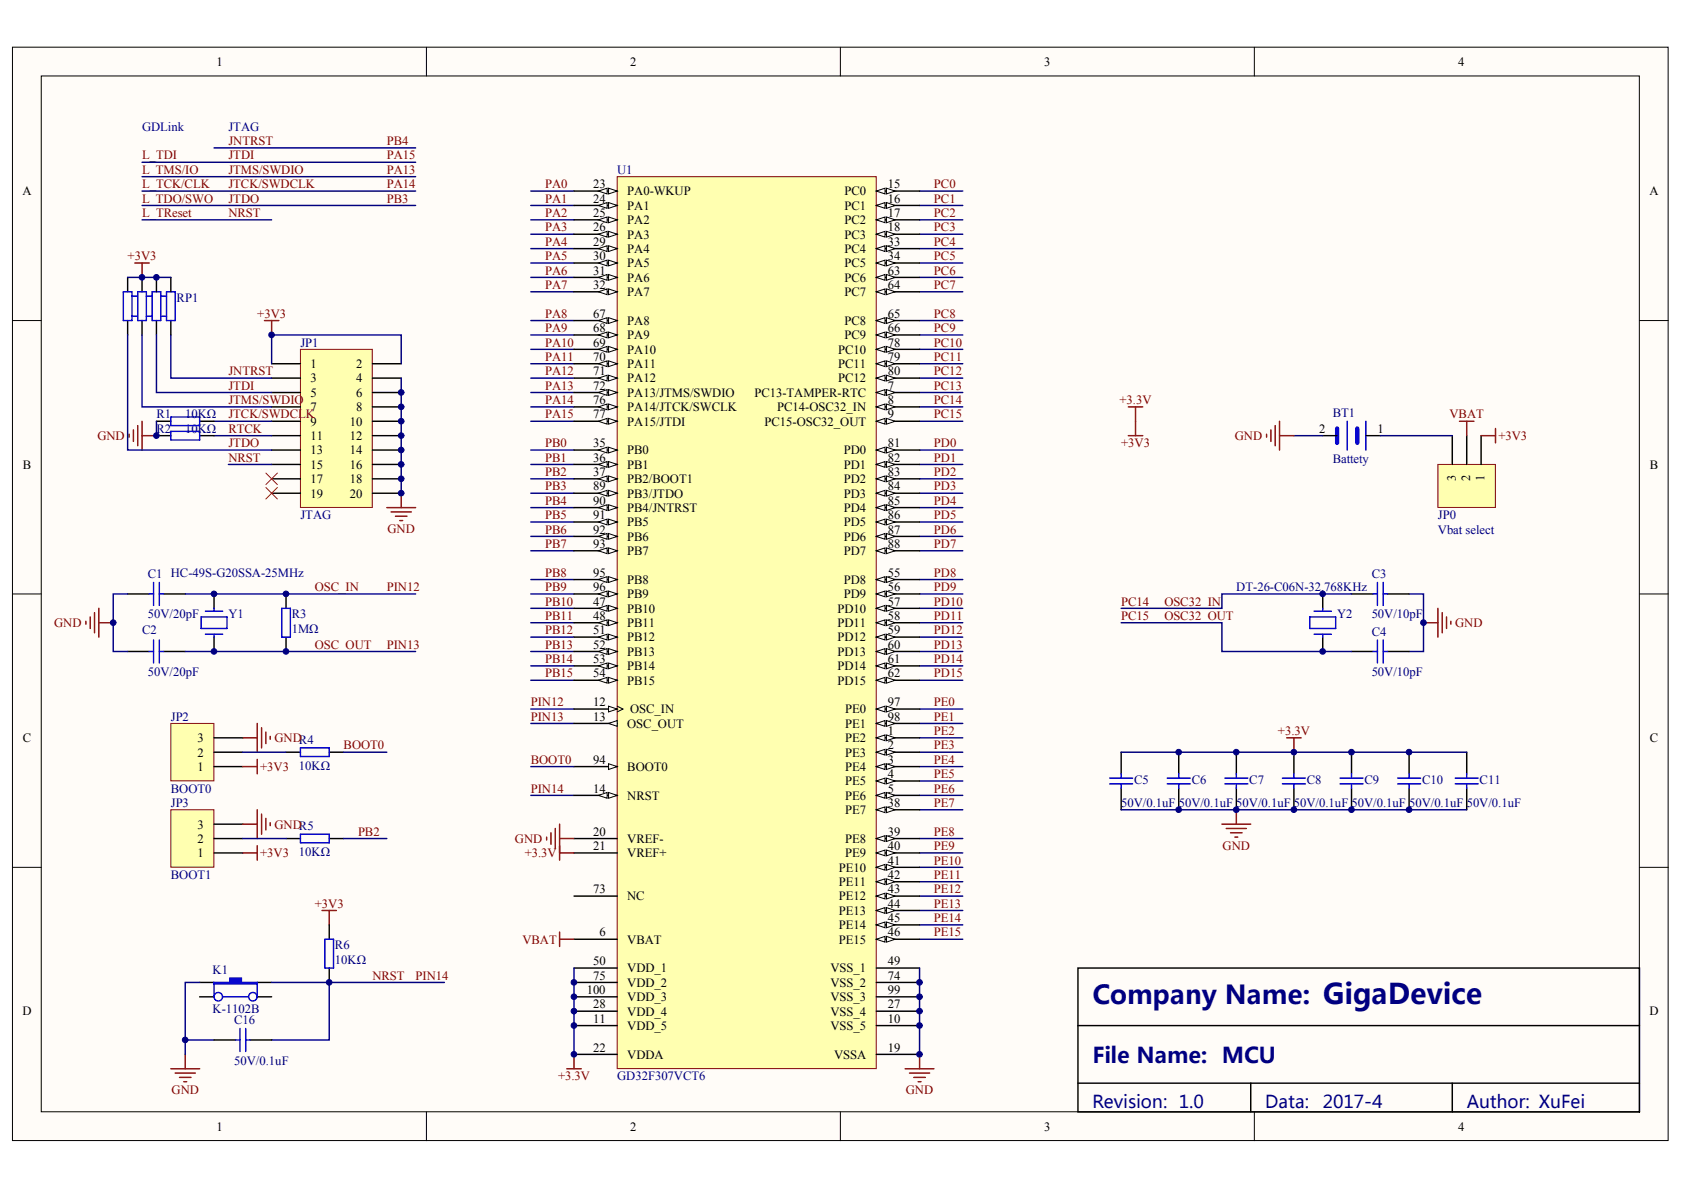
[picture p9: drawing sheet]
<svg xmlns="http://www.w3.org/2000/svg" width="297mm" height="210mm" viewBox="0 0 297 210" stroke-linecap="round" stroke-linejoin="round" font-family="sans-serif">
<defs><g id="words">
<text font-size="4.6" fill="#000080" x="192.7" y="177.1">Company Name: GigaDevice</text>
<text font-size="3.8" fill="#000080" x="192.7" y="187.5">File Name: MCU</text>
<g font-size="3.1" fill="#000080">
<text x="192.7" y="195.4">Revision: 1.0</text>
<text x="223.2" y="195.4">Data:</text>
<text x="233.3" y="195.4">2017-4</text>
<text x="258.7" y="195.4">Author: XuFei</text>
</g>
<g font-size="2.2">
<text x="38.2" y="11.6">1</text>
<text x="111.2" y="11.6">2</text>
<text x="184.2" y="11.6">3</text>
<text x="257.2" y="11.6">4</text>
<text x="4" y="34.4">A</text>
<text x="104.6" y="33.2">23</text>
<text x="104.6" y="35.7">24</text>
<text x="110.6" y="34.5">PA0-WKUP</text>
<text x="149" y="34.5">PC0</text>
<text x="156.6" y="33.2">15</text>
<text x="156.6" y="35.7">16</text>
<text x="290.9" y="34.4">A</text>
<text x="104.6" y="38.3">25</text>
<text x="104.6" y="40.8">26</text>
<text x="110.6" y="37">PA1</text>
<text x="110.6" y="39.5">PA2</text>
<text x="149" y="37">PC1</text>
<text x="149" y="39.5">PC2</text>
<text x="156.6" y="38.3">17</text>
<text x="156.6" y="40.8">18</text>
<text x="104.6" y="43.4">29</text>
<text x="104.6" y="45.9">30</text>
<text x="110.6" y="42.1">PA3</text>
<text x="110.6" y="44.6">PA4</text>
<text x="110.6" y="47.2">PA5</text>
<text x="149" y="42.1">PC3</text>
<text x="149" y="44.6">PC4</text>
<text x="149" y="47.2">PC5</text>
<text x="156.6" y="43.4">33</text>
<text x="156.6" y="45.9">34</text>
<text x="104.6" y="48.4">31</text>
<text x="104.6" y="51">32</text>
<text x="110.6" y="49.7">PA6</text>
<text x="110.6" y="52.2">PA7</text>
<text x="149" y="49.7">PC6</text>
<text x="149" y="52.2">PC7</text>
<text x="156.6" y="48.4">63</text>
<text x="156.6" y="51">64</text>
<text x="104.6" y="56">67</text>
<text x="104.6" y="58.6">68</text>
<text x="110.6" y="57.3">PA8</text>
<text x="110.6" y="59.9">PA9</text>
<text x="149" y="57.3">PC8</text>
<text x="149" y="59.9">PC9</text>
<text x="156.6" y="56">65</text>
<text x="156.6" y="58.6">66</text>
<text x="54.8" y="64.9">1</text>
<text x="62.8" y="64.9">2</text>
<text x="104.6" y="61.1">69</text>
<text x="104.6" y="63.7">70</text>
<text x="110.6" y="62.4">PA10</text>
<text x="110.6" y="64.9">PA11</text>
<text x="147.9" y="62.4">PC10</text>
<text x="147.9" y="64.9">PC11</text>
<text x="156.6" y="61.1">78</text>
<text x="156.6" y="63.7">79</text>
<text x="54.8" y="67.5">3</text>
<text x="54.8" y="70">5</text>
<text x="62.8" y="67.5">4</text>
<text x="62.8" y="70">6</text>
<text x="104.6" y="66.2">71</text>
<text x="104.6" y="68.7">72</text>
<text x="104.6" y="71.3">76</text>
<text x="110.6" y="67.5">PA12</text>
<text x="110.6" y="70">PA13/JTMS/SWDIO</text>
<text x="133.1" y="70">PC13-TAMPER-RTC</text>
<text x="147.9" y="67.5">PC12</text>
<text x="156.6" y="66.2">80</text>
<text x="156.6" y="68.7">7</text>
<text x="156.6" y="71.3">8</text>
<text x="54.8" y="72.5">7</text>
<text x="54.8" y="75.1">9</text>
<text x="54.8" y="77.6">11</text>
<text x="61.7" y="75.1">10</text>
<text x="61.7" y="77.6">12</text>
<text x="62.8" y="72.5">8</text>
<text x="104.6" y="73.8">77</text>
<text x="110.6" y="72.5">PA14/JTCK/SWCLK</text>
<text x="110.6" y="75.1">PA15/JTDI</text>
<text x="134.9" y="75.1">PC15-OSC32_OUT</text>
<text x="137.1" y="72.5">PC14-OSC32_IN</text>
<text x="156.6" y="73.8">9</text>
<text x="232.7" y="76.4">2</text>
<text x="243" y="76.4">1</text>
<text x="4" y="82.6">B</text>
<text x="54.8" y="80.2">13</text>
<text x="54.8" y="82.7">15</text>
<text x="61.7" y="80.2">14</text>
<text x="61.7" y="82.7">16</text>
<text x="104.6" y="78.9">35</text>
<text x="104.6" y="81.4">36</text>
<text x="104.6" y="84">37</text>
<text x="110.6" y="80.2">PB0</text>
<text x="110.6" y="82.7">PB1</text>
<text x="148.8" y="80.2">PD0</text>
<text x="148.8" y="82.7">PD1</text>
<text x="156.6" y="78.9">81</text>
<text x="156.6" y="81.4">82</text>
<text x="156.6" y="84">83</text>
<text x="291" y="82.6">B</text>
<text x="54.8" y="85.2">17</text>
<text x="54.8" y="87.8">19</text>
<text x="61.7" y="85.2">18</text>
<text x="61.7" y="87.8">20</text>
<text x="104.6" y="86.5">89</text>
<text x="104.6" y="89">90</text>
<text x="110.6" y="85.2">PB2/BOOT1</text>
<text x="110.6" y="87.8">PB3/JTDO</text>
<text x="148.8" y="85.2">PD2</text>
<text x="148.8" y="87.8">PD3</text>
<text x="156.6" y="86.5">84</text>
<text x="156.6" y="89">85</text>
<text x="256.8" y="84.8" transform="rotate(-90 256.8 84.8)">3</text>
<text x="259.3" y="84.8" transform="rotate(-90 259.3 84.8)">2</text>
<text x="261.8" y="84.8" transform="rotate(-90 261.8 84.8)">1</text>
<text x="104.6" y="91.6">91</text>
<text x="104.6" y="94.1">92</text>
<text x="110.6" y="90.3">PB4/JNTRST</text>
<text x="110.6" y="92.8">PB5</text>
<text x="110.6" y="95.4">PB6</text>
<text x="148.8" y="90.3">PD4</text>
<text x="148.8" y="92.8">PD5</text>
<text x="148.8" y="95.4">PD6</text>
<text x="156.6" y="91.6">86</text>
<text x="156.6" y="94.1">87</text>
<text x="104.6" y="96.7">93</text>
<text x="104.6" y="101.7">95</text>
<text x="110.6" y="97.9">PB7</text>
<text x="148.8" y="97.9">PD7</text>
<text x="156.6" y="96.7">88</text>
<text x="156.6" y="101.7">55</text>
<text x="104.6" y="104.3">96</text>
<text x="104.6" y="106.8">47</text>
<text x="110.6" y="103">PB8</text>
<text x="110.6" y="105.5">PB9</text>
<text x="148.8" y="103">PD8</text>
<text x="148.8" y="105.5">PD9</text>
<text x="156.6" y="104.3">56</text>
<text x="156.6" y="106.8">57</text>
<text x="104.6" y="109.3">48</text>
<text x="104.6" y="111.9">51</text>
<text x="110.6" y="108.1">PB10</text>
<text x="110.6" y="110.6">PB11</text>
<text x="110.6" y="113.2">PB12</text>
<text x="147.7" y="108.1">PD10</text>
<text x="147.7" y="110.6">PD11</text>
<text x="147.7" y="113.2">PD12</text>
<text x="156.6" y="109.3">58</text>
<text x="156.6" y="111.9">59</text>
<text x="104.6" y="114.4">52</text>
<text x="104.6" y="117">53</text>
<text x="104.6" y="119.5">54</text>
<text x="110.6" y="115.7">PB13</text>
<text x="110.6" y="118.2">PB14</text>
<text x="147.7" y="115.7">PD13</text>
<text x="147.7" y="118.2">PD14</text>
<text x="156.6" y="114.4">60</text>
<text x="156.6" y="117">61</text>
<text x="156.6" y="119.5">62</text>
<text x="104.6" y="124.6">12</text>
<text x="110.6" y="120.8">PB15</text>
<text x="111.2" y="125.8">OSC_IN</text>
<text x="147.7" y="120.8">PD15</text>
<text x="149.1" y="125.8">PE0</text>
<text x="156.6" y="124.6">97</text>
<text x="4" y="130.9">C</text>
<text x="34.9" y="130.9">3</text>
<text x="104.6" y="127.1">13</text>
<text x="110.6" y="128.4">OSC_OUT</text>
<text x="149.1" y="128.4">PE1</text>
<text x="149.1" y="130.9">PE2</text>
<text x="156.6" y="127.1">98</text>
<text x="156.6" y="129.6">1</text>
<text x="291" y="130.9">C</text>
<text x="34.9" y="136">1</text>
<text x="34.9" y="133.5">2</text>
<text x="104.6" y="134.7">94</text>
<text x="110.6" y="136">BOOT0</text>
<text x="149.1" y="133.5">PE3</text>
<text x="149.1" y="136">PE4</text>
<text x="156.6" y="132.2">2</text>
<text x="156.6" y="134.7">3</text>
<text x="156.6" y="137.3">4</text>
<text x="104.6" y="139.8">14</text>
<text x="110.6" y="141.1">NRST</text>
<text x="149.1" y="138.5">PE5</text>
<text x="149.1" y="141.1">PE6</text>
<text x="149.1" y="143.6">PE7</text>
<text x="156.6" y="139.8">5</text>
<text x="156.6" y="142.3">38</text>
<text x="34.9" y="148.7">2</text>
<text x="34.9" y="146.1">3</text>
<text x="104.6" y="147.4">20</text>
<text x="104.6" y="150">21</text>
<text x="110.6" y="148.7">VREF-</text>
<text x="149.1" y="148.7">PE8</text>
<text x="156.6" y="147.4">39</text>
<text x="156.6" y="150">40</text>
<text x="34.9" y="151.2">1</text>
<text x="110.6" y="151.2">VREF+</text>
<text x="148" y="153.8">PE10</text>
<text x="149.1" y="151.2">PE9</text>
<text x="156.6" y="152.5">41</text>
<text x="156.6" y="155">42</text>
<text x="104.6" y="157.6">73</text>
<text x="110.6" y="158.8">NC</text>
<text x="148" y="156.3">PE11</text>
<text x="148" y="158.8">PE12</text>
<text x="148" y="161.4">PE13</text>
<text x="156.6" y="157.6">43</text>
<text x="156.6" y="160.1">44</text>
<text x="105.7" y="165.2">6</text>
<text x="110.6" y="166.4">VBAT</text>
<text x="148" y="163.9">PE14</text>
<text x="148" y="166.4">PE15</text>
<text x="156.6" y="162.6">45</text>
<text x="156.6" y="165.2">46</text>
<text x="104.6" y="170.3">50</text>
<text x="104.6" y="172.8">75</text>
<text x="110.6" y="171.5">VDD_1</text>
<text x="146.5" y="171.5">VSS_1</text>
<text x="156.6" y="170.3">49</text>
<text x="156.6" y="172.8">74</text>
<text x="4" y="179.1">D</text>
<text x="103.5" y="175.3">100</text>
<text x="104.6" y="177.9">28</text>
<text x="110.6" y="174.1">VDD_2</text>
<text x="110.6" y="176.6">VDD_3</text>
<text x="110.6" y="179.1">VDD_4</text>
<text x="146.5" y="174.1">VSS_2</text>
<text x="146.5" y="176.6">VSS_3</text>
<text x="146.5" y="179.1">VSS_4</text>
<text x="156.6" y="175.3">99</text>
<text x="156.6" y="177.9">27</text>
<text x="290.9" y="179.1">D</text>
<text x="104.6" y="180.4">11</text>
<text x="104.6" y="185.5">22</text>
<text x="110.6" y="181.7">VDD_5</text>
<text x="146.5" y="181.7">VSS_5</text>
<text x="156.6" y="180.4">10</text>
<text x="156.6" y="185.5">19</text>
<text x="110.6" y="186.8">VDDA</text>
<text x="147.1" y="186.8">VSSA</text>
<text x="38.2" y="199.4">1</text>
<text x="111.2" y="199.4">2</text>
<text x="184.2" y="199.4">3</text>
<text x="257.2" y="199.4">4</text>
</g>
<g font-size="2.2" fill="#000080">
<text x="25.1" y="23.1">GDLink</text>
<text x="40.3" y="23.1">JTAG</text>
<text x="108.9" y="30.7">U1</text>
<text x="31.2" y="53.3">RP1</text>
<text x="53" y="61.1">JP1</text>
<text x="27.6" y="76.4">R2</text>
<text x="27.6" y="73.8">R1</text>
<text x="32.7" y="76.4">10KΩ</text>
<text x="32.7" y="73.8">10KΩ</text>
<text x="235.1" y="73.6">BT1</text>
<text x="235.1" y="81.7">Battety</text>
<text x="53" y="91.6">JTAG</text>
<text x="253.6" y="91.6">JP0</text>
<text x="253.6" y="94.1">Vbat select</text>
<text x="26.1" y="102">C1 HC-49S-G20SSA-25MHz</text>
<text x="241.9" y="102">C3</text>
<text x="218.1" y="104.3">DT-26-C06N-32.768KHz</text>
<text x="25.1" y="111.9">C2</text>
<text x="26.1" y="109.1">50V/20pF</text>
<text x="40.3" y="109.1">Y1</text>
<text x="51.5" y="109.1">R3</text>
<text x="51.5" y="111.6">1MΩ</text>
<text x="235.9" y="109.1">Y2</text>
<text x="241.9" y="109.1">50V/10pF</text>
<text x="241.9" y="112.1">C4</text>
<text x="26.1" y="119.2">50V/20pF</text>
<text x="241.9" y="119.2">50V/10pF</text>
<text x="30.1" y="127.1">JP2</text>
<text x="52.7" y="135.7">10KΩ</text>
<text x="30.1" y="139.8">BOOT0</text>
<text x="30.1" y="142.3">JP3</text>
<text x="197.8" y="142.3">50V/0.1uF</text>
<text x="200" y="138.3">C5</text>
<text x="207.9" y="142.3">50V/0.1uF 50V/0.1uF 50V/0.1uF 50V/0.1uF 50V/0.1uF</text>
<text x="210.2" y="138.3">C6</text>
<text x="220.4" y="138.3">C7</text>
<text x="230.5" y="138.3">C8</text>
<text x="240.7" y="138.3">C9</text>
<text x="250.8" y="138.3">C10</text>
<text x="258.7" y="142.3">50V/0.1uF</text>
<text x="261" y="138.3">C11</text>
<text x="30.1" y="155">BOOT1</text>
<text x="52.7" y="151">10KΩ</text>
<text x="59.1" y="167.5">R6</text>
<text x="37.5" y="171.8">K1</text>
<text x="59.1" y="170">10KΩ</text>
<text x="37.5" y="178.6">K-1102B</text>
<text x="41.3" y="180.7">C16</text>
<text x="41.3" y="187.8">50V/0.1uF</text>
<text x="108.9" y="190.6">GD32F307VCT6</text>
</g>
<g font-size="2.2" fill="#800000">
<text x="25.1" y="28.1">L_TDI</text>
<text x="40.3" y="25.6">JNTRST</text>
<text x="40.3" y="28.1">JTDI</text>
<text x="68.2" y="25.6">PB4</text>
<text x="68.2" y="28.1">PA15</text>
<text x="25.1" y="30.7">L_TMS/IO</text>
<text x="25.1" y="33.2">L_TCK/CLK</text>
<text x="25.1" y="35.7">L_TDO/SWO</text>
<text x="40.3" y="30.7">JTMS/SWDIO</text>
<text x="40.3" y="33.2">JTCK/SWDCLK</text>
<text x="40.3" y="35.7">JTDO</text>
<text x="68.2" y="30.7">PA13</text>
<text x="68.2" y="33.2">PA14</text>
<text x="68.2" y="35.7">PB3</text>
<text x="96.2" y="33.2">PA0</text>
<text x="96.2" y="35.7">PA1</text>
<text x="164.7" y="33.2">PC0</text>
<text x="164.7" y="35.7">PC1</text>
<text x="25.1" y="38.3">L_TReset</text>
<text x="40.3" y="38.3">NRST</text>
<text x="96.2" y="40.8">PA3</text>
<text x="96.2" y="38.3">PA2</text>
<text x="164.7" y="40.8">PC3</text>
<text x="164.7" y="38.3">PC2</text>
<text x="22.5" y="45.9">+3V3</text>
<text x="96.2" y="43.4">PA4</text>
<text x="96.2" y="45.9">PA5</text>
<text x="164.7" y="43.4">PC4</text>
<text x="164.7" y="45.9">PC5</text>
<text x="96.2" y="48.4">PA6</text>
<text x="96.2" y="51">PA7</text>
<text x="164.7" y="48.4">PC6</text>
<text x="164.7" y="51">PC7</text>
<text x="45.4" y="56">+3V3</text>
<text x="96.2" y="58.6">PA9</text>
<text x="96.2" y="56">PA8</text>
<text x="164.7" y="56">PC8</text>
<text x="164.7" y="58.6">PC9</text>
<text x="96.2" y="63.7">PA11</text>
<text x="96.2" y="61.1">PA10</text>
<text x="164.7" y="63.7">PC11</text>
<text x="164.7" y="61.1">PC10</text>
<text x="40.3" y="66.2">JNTRST</text>
<text x="40.3" y="68.7">JTDI</text>
<text x="40.3" y="71.3">JTMS/SWDIO</text>
<text x="96.2" y="66.2">PA12</text>
<text x="96.2" y="68.7">PA13</text>
<text x="96.2" y="71.3">PA14</text>
<text x="164.7" y="66.2">PC12</text>
<text x="164.7" y="68.7">PC13</text>
<text x="164.7" y="71.3">PC14</text>
<text x="197.5" y="71.3">+3.3V</text>
<text x="17.2" y="77.6">GND</text>
<text x="40.3" y="73.8">JTCK/SWDCLK</text>
<text x="40.3" y="76.4">RTCK</text>
<text x="96.2" y="73.8">PA15</text>
<text x="164.7" y="73.8">PC15</text>
<text x="217.8" y="77.6">GND</text>
<text x="255.7" y="73.8">VBAT</text>
<text x="264.3" y="77.6">+3V3</text>
<text x="40.3" y="81.4">NRST</text>
<text x="40.3" y="78.9">JTDO</text>
<text x="96.2" y="81.4">PB1</text>
<text x="96.2" y="84">PB2</text>
<text x="96.2" y="78.9">PB0</text>
<text x="164.7" y="78.9">PD0</text>
<text x="164.7" y="81.4">PD1</text>
<text x="164.7" y="84">PD2</text>
<text x="197.8" y="78.8">+3V3</text>
<text x="96.2" y="86.5">PB3</text>
<text x="96.2" y="89">PB4</text>
<text x="164.7" y="86.5">PD3</text>
<text x="164.7" y="89">PD4</text>
<text x="68.4" y="94.1">GND</text>
<text x="96.2" y="91.6">PB5</text>
<text x="96.2" y="94.1">PB6</text>
<text x="164.7" y="91.6">PD5</text>
<text x="164.7" y="94.1">PD6</text>
<text x="96.2" y="96.7">PB7</text>
<text x="96.2" y="101.7">PB8</text>
<text x="164.7" y="96.7">PD7</text>
<text x="164.7" y="101.7">PD8</text>
<text x="55.5" y="104.3">OSC_IN</text>
<text x="68.2" y="104.3">PIN12</text>
<text x="96.2" y="106.8">PB10</text>
<text x="96.2" y="104.3">PB9</text>
<text x="164.7" y="104.3">PD9</text>
<text x="164.7" y="106.8">PD10</text>
<text x="197.8" y="106.8">PC14</text>
<text x="205.4" y="106.8">OSC32_IN</text>
<text x="9.6" y="110.6">GND</text>
<text x="96.2" y="111.9">PB12</text>
<text x="96.2" y="109.3">PB11</text>
<text x="164.7" y="109.3">PD11</text>
<text x="164.7" y="111.9">PD12</text>
<text x="197.8" y="109.3">PC15</text>
<text x="205.4" y="109.3">OSC32_OUT</text>
<text x="256.7" y="110.6">GND</text>
<text x="55.5" y="114.4">OSC_OUT</text>
<text x="68.2" y="114.4">PIN13</text>
<text x="96.2" y="114.4">PB13</text>
<text x="96.2" y="117">PB14</text>
<text x="96.2" y="119.5">PB15</text>
<text x="164.7" y="114.4">PD13</text>
<text x="164.7" y="117">PD14</text>
<text x="164.7" y="119.5">PD15</text>
<text x="93.6" y="124.6">PIN12</text>
<text x="164.7" y="124.6">PE0</text>
<text x="48.4" y="130.9">GNDR4</text>
<text x="93.6" y="127.1">PIN13</text>
<text x="164.7" y="127.1">PE1</text>
<text x="164.7" y="129.6">PE2</text>
<text x="225.4" y="129.6">+3.3V</text>
<text x="45.9" y="136">+3V3</text>
<text x="60.6" y="132.2">BOOT0</text>
<text x="93.6" y="134.7">BOOT0</text>
<text x="164.7" y="132.2">PE3</text>
<text x="164.7" y="134.7">PE4</text>
<text x="164.7" y="137.3">PE5</text>
<text x="93.6" y="139.8">PIN14</text>
<text x="164.7" y="139.8">PE6</text>
<text x="164.7" y="142.3">PE7</text>
<text x="48.4" y="146.1">GNDR5</text>
<text x="63.2" y="147.4">PB2</text>
<text x="90.8" y="148.7">GND</text>
<text x="164.7" y="150">PE9</text>
<text x="164.7" y="147.4">PE8</text>
<text x="215.7" y="149.9">GND</text>
<text x="45.9" y="151.2">+3V3</text>
<text x="92.6" y="151.2">+3.3V</text>
<text x="164.7" y="155">PE11</text>
<text x="164.7" y="152.5">PE10</text>
<text x="55.5" y="160.1">+3V3</text>
<text x="164.7" y="157.6">PE12</text>
<text x="164.7" y="160.1">PE13</text>
<text x="92.2" y="166.4">VBAT</text>
<text x="164.7" y="162.6">PE14</text>
<text x="164.7" y="165.2">PE15</text>
<text x="65.7" y="172.8">NRST</text>
<text x="73.3" y="172.8">PIN14</text>
<text x="98.4" y="190.5">+3.3V</text>
<text x="30.3" y="193">GND</text>
<text x="159.8" y="193">GND</text>
</g>
</g></defs>
<g fill="#fffcf8" stroke="#000" stroke-width=".18">
<path d="M2.2 8.3h292v192.9h-292z"/>
<path d="M7.3 13.4h281.9v182.7h-281.9z"/>
</g>
<path d="M75.2 8.3v5.1M148.2 8.3v5.1M221.2 8.3v5.1M2.2 56.5h5.1M289.2 56.5h5.1M2.2 104.8h5.1M289.2 104.8h5.1M2.2 153h5.1M289.2 153h5.1M75.2 196.1v5.1M148.2 196.1v5.1M221.2 196.1v5.1" fill="none" stroke="#000" stroke-width=".18"/>
<g fill="none" stroke="#000" stroke-width=".25">
<path d="M22.5 104.8h3.8M22.5 114.9h3.8M28.9 104.8h3.8M28.9 114.9h3.8M37.8 104.8v2.5M37.8 112.4v2.5M50.5 132.7h2.5M58.1 132.7h2.5M35.2 173.3h2.6M35.2 175.8h2.6M45.4 173.3h2.5M45.4 175.8h2.5"/>
<path d="M58.1 163.1v2.6M58.1 170.8v2.5M190.1 170.8h99.1v25.3h-99.1zM37.8 183.4h3.8M44.1 183.4h3.8M190.1 180.9h99.1M190.1 191.1h99.1M220.6 191.1v5M256.2 191.1v5"/>
</g>
<g fill="none" stroke="#000080" stroke-width=".25">
<path d="M93.6 33.7h7.6M93.6 36.2h7.6M93.6 38.8h7.6M162.2 33.7h7.6M162.2 36.2h7.6M162.2 38.8h7.6M93.6 41.3h7.6M93.6 43.9h7.6M93.6 46.4h7.6M93.6 48.9h7.6M93.6 51.5h7.6M93.6 56.5h7.6"/>
<path d="M93.6 59.1h7.6M162.2 41.3h7.6M162.2 43.9h7.6M162.2 46.4h7.6M162.2 48.9h7.6M162.2 51.5h7.6M162.2 56.5h7.6M162.2 59.1h7.6M93.6 61.6h7.6M93.6 64.2h7.6M93.6 66.7h7.6M93.6 69.2h7.6"/>
<path d="M93.6 71.8h7.6M93.6 74.3h7.6M93.6 79.4h7.6M162.2 61.6h7.6M162.2 64.2h7.6M162.2 66.7h7.6M162.2 69.2h7.6M162.2 79.4h7.6M93.6 81.9h7.6M93.6 84.5h7.6M93.6 87h7.6M93.6 89.5h7.6"/>
<path d="M93.6 92.1h7.6M93.6 94.6h7.6M93.6 97.2h7.6M162.2 81.9h7.6M162.2 84.5h7.6M162.2 87h7.6M162.2 89.5h7.6M162.2 92.1h7.6M162.2 94.6h7.6M162.2 97.2h7.6M22.5 104.8h-2.5v10.1h2.5M93.6 102.2h7.6"/>
<path d="M93.6 104.8h7.6M93.6 107.3h7.6M93.6 109.8h7.6M93.6 112.4h7.6M93.6 114.9h7.6M162.2 102.2h7.6M162.2 104.8h7.6M162.2 107.3h7.6M162.2 109.8h7.6M162.2 112.4h7.6M162.2 114.9h7.6M162.2 117.5h7.6"/>
<path d="M162.2 120h7.6M162.2 125.1h7.6M162.2 127.6h7.6M162.2 130.1h7.6M162.2 132.7h7.6M162.2 135.2h7.6M162.2 137.8h7.6M93.6 140.3h7.6M162.2 140.3h7.6M162.2 142.8h7.6M162.2 147.9h7.6M162.2 150.4h7.6"/>
<path d="M162.2 153h7.6M162.2 155.5h7.6M162.2 158.1h7.6M35.2 173.3h-2.5v12.7M58.1 173.3v10.1h-10.2M162.2 160.6h7.6M162.2 163.1h7.6M162.2 165.7h7.6M32.7 183.4h5.1"/>
</g>
<g fill="none" stroke="#00f" stroke-width=".25">
<path d="M26.3 104.8h.8M26.3 114.9h.8M27.1 102.7v4.1M27.1 112.9v4M28.1 104.8h.8M28.1 102.7v4.1M28.1 112.9v4M28.1 114.9h.8M35.5 108.8h4.5v2.1h-4.5zM36.2 107.8h3.1M36.2 111.9h3.1M37.8 107.3v.5"/>
<path d="M37.8 111.9v.5M53 131.9h5.1v1.5h-5.1zM37.8 173.3v2.5M39.3 175.8h4.5M45.4 173.3v2.5M57.3 165.7h1.5v5.1h-1.5zM41.6 183.4h.7M42.3 181.4v4.1M43.3 183.4h.8M43.3 181.4v4.1"/>
<circle cx="38.5" cy="175.8" r=".75"/>
<circle cx="44.6" cy="175.8" r=".75"/>
</g>
<path d="M15.2 109.6v.5M15.9 108.8v2.1M16.7 108.1v3.5M17.4 107.3v5.1M17.4 109.8h2.6M56.8 160.6h2.5M58.1 160.6v2.5M30.1 188.5h5.1M30.9 189.3h3.6M31.7 190h2M32.4 190.8h.5M32.7 186v2.5" fill="none" stroke="#800000" stroke-width=".25"/>
<path d="M37.8 173.3h2.7v-.8h2.1v.8h2.8v.2h-7.6z" fill-rule="evenodd" fill="#00f" stroke="#00f" stroke-width=".25"/>
<path d="M30.1 127.6h7.6v10.1h-7.6z" fill="#ffffb0" stroke="#800000" stroke-width=".18"/>
<path d="M37.8 135.2h5M37.8 132.7h5M37.8 130.1h5M50.5 147.9h2.5M58.1 147.9h2.5" fill="none" stroke="#000" stroke-width=".25"/>
<path d="M42.8 130.1h2.6M45.4 127.6v5.1M46.1 128.4v3.5M46.9 129.1v2.1M47.7 129.9v.5" fill="none" stroke="#800000" stroke-width=".25"/>
<path d="M42.8 132.7h7.7M60.6 132.7h7.6" fill="none" stroke="#000080" stroke-width=".25"/>
<path d="M53 147.1h5.1v1.6h-5.1z" fill="none" stroke="#00f" stroke-width=".25"/>
<path d="M30.1 142.8h7.6v10.2h-7.6z" fill="#ffffb0" stroke="#800000" stroke-width=".18"/>
<g fill="none" stroke="#000" stroke-width=".25">
<path d="M233.3 104.8v2.5M233.3 112.4v2.5M238.4 104.8h3.8M238.4 114.9h3.8M244.7 104.8h3.9M244.7 114.9h3.9M197.8 132.7v3.8M197.8 139v3.8M207.9 132.7v3.8M207.9 139v3.8M218.1 132.7v3.8M218.1 139v3.8"/>
<path d="M228.2 132.7v3.8M228.2 139v3.8M238.4 132.7v3.8M238.4 139v3.8M37.8 150.4h5M37.8 147.9h5M37.8 145.4h5"/>
</g>
<path d="M251.1 109.8h2.5M253.6 107.3v5.1M254.4 108.1v3.5M255.2 108.8v2.1M255.9 109.6v.5M42.8 145.4h2.6M45.4 142.8v5.1M46.1 143.6v3.5M46.9 144.4v2M47.7 145.1v.5" fill="none" stroke="#800000" stroke-width=".25"/>
<path d="M248.6 104.8h2.5v10.1h-2.5M42.8 147.9h7.7M60.6 147.9h7.6" fill="none" stroke="#000080" stroke-width=".25"/>
<g fill="none" stroke="#00f" stroke-width=".25">
<path d="M231 108.8h4.6v2.1h-4.6zM231.8 107.8h3M231.8 111.9h3M233.3 107.3v.5M233.3 111.9v.5M242.2 104.8h.8M242.2 114.9h.8M243 102.7v4.1M243 112.9v4M244 104.8h.7M244 102.7v4.1M244 112.9v4"/>
<path d="M244 114.9h.7M195.7 137.3h4.1M195.7 138.3h4.1M197.8 136.5v.8M197.8 138.3v.7M205.9 137.3h4M205.9 138.3h4M207.9 136.5v.8M207.9 138.3v.7M216 137.3h4.1M216 138.3h4.1M218.1 136.5v.8"/>
<path d="M218.1 138.3v.7M226.2 137.3h4.1M226.2 138.3h4.1M228.2 136.5v.8M228.2 138.3v.7M236.4 137.3h4M236.4 138.3h4M238.4 136.5v.8M238.4 138.3v.7"/>
</g>
<path d="M53 61.6h12.7v27.9h-12.7z" fill="#ffffb0" stroke="#800000" stroke-width=".18"/>
<g fill="none" stroke="#000" stroke-width=".25">
<path d="M22.5 48.9v2.6M22.5 56.5v2.6M25.1 48.9v2.6M25.1 56.5v2.6M27.6 48.9v2.6M27.6 56.5v2.6M30.1 48.9v2.6M30.1 56.5v2.6M27.6 74.3h2.5M27.6 76.8h2.5M35.2 74.3h2.6M35.2 76.8h2.6"/>
<path d="M47.9 64.2h5.1M47.9 66.7h5.1M47.9 69.2h5.1M47.9 71.8h5.1M47.9 74.3h5.1M47.9 76.8h5.1M47.9 79.4h5.1M65.7 64.2h5.1M65.7 66.7h5.1M65.7 69.2h5.1M65.7 71.8h5.1M65.7 74.3h5.1"/>
<path d="M65.7 76.8h5.1M65.7 79.4h5.1M47.9 81.9h5.1M47.9 84.5h5.1M47.9 87h5.1M65.7 81.9h5.1M65.7 84.5h5.1M65.7 87h5.1M50.5 104.8v2.5M50.5 112.4v2.5M248.6 132.7v3.8M248.6 139v3.8"/>
<path d="M258.7 132.7v3.8M258.7 139v3.8"/>
</g>
<g fill="none" stroke="#800000" stroke-width=".25">
<path d="M23.8 46.4h2.5M25.1 46.4v2.5M46.6 56.5h2.6M47.9 56.5v2.6M22.8 76.6v.5M23.5 75.8v2.1M24.3 75.1v3.5M25.1 74.3v5.1M25.1 76.8h2.5M68.2 89.5h5.1M69 90.3h3.5M69.8 91.1h2"/>
<path d="M70.5 91.8h.5M70.8 87v2.5M42.8 135.2h2.6M45.4 134v2.5M227 130.1h2.5M228.2 130.1v2.6M42.8 150.4h2.6M45.4 149.2v2.5M215.5 145.4h5.1M216.3 146.1h3.6M217.1 146.9h2M217.8 147.7h.5"/>
<path d="M218.1 142.8v2.6M100 188.5h2.5M101.2 186v2.5M159.7 188.5h5M160.4 189.3h3.6M161.2 190h2M161.9 190.8h.6M162.2 186v2.5"/>
</g>
<g fill="none" stroke="#000080" stroke-width=".25">
<path d="M22.5 59.1v20.3h25.4M22.5 48.9h7.6M25.1 59.1v12.7h22.8M27.6 59.1v10.1h20.3M30.1 59.1v7.6h17.8M27.6 74.3v2.5M37.8 74.3h10.1M37.8 76.8h10.1M47.9 64.2v-5.1h22.9v5.1M70.8 66.7v20.3M162.2 74.3h7.6M162.2 71.8h7.6"/>
<path d="M40.3 81.9h7.6M32.7 104.8h40.6M32.7 114.9h40.6M93.6 117.5h7.6M93.6 120h7.6M197.8 109.8h17.7v5.1h22.9M238.4 104.8h-22.9v2.5h-17.7M93.6 125.1h7.6M93.6 127.6h7.6M47.9 173.3h30.5"/>
</g>
<g fill="none" stroke="#00f" stroke-width=".25">
<path d="M21.8 51.5h1.5v5h-1.5zM23.3 55.8h1M23.3 52.2h1M24.3 51.5h1.5v5h-1.5zM25.8 55.8h1M25.8 52.2h1M26.8 51.5h1.6v5h-1.6zM28.4 55.8h1M28.4 52.2h1M29.4 51.5h1.5v5h-1.5zM30.1 73.5h5.1v1.6h-5.1zM30.1 76.1h5.1v1.5h-5.1z"/>
<path d="M49.7 107.3h1.5v5.1h-1.5zM246.5 137.3h4.1M246.5 138.3h4.1M248.6 136.5v.8M248.6 138.3v.7M256.7 137.3h4M256.7 138.3h4M258.7 136.5v.8M258.7 138.3v.7"/>
</g>
<path d="M46.9 83.4l2 2.1M46.9 86l2 2M48.9 83.4l-2 2.1M48.9 86l-2 2" fill="none" stroke="#f00" stroke-width=".18"/>
<path d="M253.6 81.9h10.2v7.6h-10.2z" fill="#ffffb0" stroke="#800000" stroke-width=".18"/>
<path d="M233.3 76.8h2.6M240.9 76.8h2.6M256.2 76.8v5.1M258.7 76.8v5.1M261.2 76.8v5.1" fill="none" stroke="#000" stroke-width=".25"/>
<path d="M199 76.8h2.6M199 71.8h2.6M200.3 71.8v5M223.4 76.6v.5M224.2 75.8v2.1M224.9 75.1v3.5M225.7 74.3v5.1M225.7 76.8h2.5M257.4 74.3h2.6M258.7 74.3v2.5M261.2 76.8h2.6M263.8 75.6v2.5" fill="none" stroke="#800000" stroke-width=".25"/>
<path d="M237.6 74.3v5.1M240.9 74.3v5.1" fill="none" stroke="#00f" stroke-width=".25"/>
<path d="M235.9 75.6v2.5M239.4 75.6v2.5" fill="none" stroke="#00f" stroke-width=".76"/>
<path d="M228.2 76.8h5.1M243.5 76.8h12.7" fill="none" stroke="#000080" stroke-width=".25"/>
<path d="M108.9 31.2h45.7v157.3h-45.7z" fill="#ffffb0" stroke="#800000" stroke-width=".18"/>
<path d="M101.2 135.2h7.7" fill="none" stroke="#000" stroke-width=".25"/>
<path d="M107.3 134.7l1.6 .5-1.6 .5z" fill="#fffcf8" stroke="#000" stroke-width=".18"/>
<path d="M101.2 158.1h7.7M101.2 140.3h7.7" fill="none" stroke="#000" stroke-width=".25"/>
<g fill="#fffcf8" stroke="#000" stroke-width=".18">
<path d="M107.3 139.8l1.6 .5-1.6 .5z"/>
<path d="M105.6 140.3l1.5-.5v1z"/>
</g>
<path d="M101.2 125.1h7.7" fill="none" stroke="#000" stroke-width=".25"/>
<path d="M108.9 124.6l1 .5-1 .5" fill="none" stroke="#000" stroke-width=".18"/>
<path d="M107.3 124.6l1.6 .5-1.6 .5z" fill="#fffcf8" stroke="#000" stroke-width=".18"/>
<path d="M101.2 127.6h7.7" fill="none" stroke="#000" stroke-width=".25"/>
<path d="M107.3 127.6l1.6-.5v1z" fill="#fffcf8" stroke="#000" stroke-width=".18"/>
<path d="M101.2 33.7h7.7" fill="none" stroke="#000" stroke-width=".25"/>
<g fill="#fffcf8" stroke="#000" stroke-width=".18">
<path d="M107.3 33.2l1.6 .5-1.6 .5z"/>
<path d="M105.6 33.7l1.5-.5v1z"/>
</g>
<path d="M101.2 36.2h7.7" fill="none" stroke="#000" stroke-width=".25"/>
<g fill="#fffcf8" stroke="#000" stroke-width=".18">
<path d="M107.3 35.7l1.6 .5-1.6 .5z"/>
<path d="M105.6 36.2l1.5-.5v1z"/>
</g>
<path d="M101.2 38.8h7.7" fill="none" stroke="#000" stroke-width=".25"/>
<g fill="#fffcf8" stroke="#000" stroke-width=".18">
<path d="M107.3 38.3l1.6 .5-1.6 .5z"/>
<path d="M105.6 38.8l1.5-.5v1z"/>
</g>
<path d="M101.2 41.3h7.7" fill="none" stroke="#000" stroke-width=".25"/>
<g fill="#fffcf8" stroke="#000" stroke-width=".18">
<path d="M107.3 40.8l1.6 .5-1.6 .5z"/>
<path d="M105.6 41.3l1.5-.5v1z"/>
</g>
<path d="M101.2 43.9h7.7" fill="none" stroke="#000" stroke-width=".25"/>
<g fill="#fffcf8" stroke="#000" stroke-width=".18">
<path d="M107.3 43.3l1.6 .6-1.6 .5z"/>
<path d="M105.6 43.9l1.5-.6v1.1z"/>
</g>
<path d="M101.2 46.4h7.7" fill="none" stroke="#000" stroke-width=".25"/>
<g fill="#fffcf8" stroke="#000" stroke-width=".18">
<path d="M107.3 45.9l1.6 .5-1.6 .5z"/>
<path d="M105.6 46.4l1.5-.5v1z"/>
</g>
<path d="M101.2 48.9h7.7" fill="none" stroke="#000" stroke-width=".25"/>
<g fill="#fffcf8" stroke="#000" stroke-width=".18">
<path d="M107.3 48.4l1.6 .5-1.6 .5z"/>
<path d="M105.6 48.9l1.5-.5v1z"/>
</g>
<path d="M101.2 51.5h7.7" fill="none" stroke="#000" stroke-width=".25"/>
<g fill="#fffcf8" stroke="#000" stroke-width=".18">
<path d="M107.3 51l1.6 .5-1.6 .5z"/>
<path d="M105.6 51.5l1.5-.5v1z"/>
</g>
<path d="M101.2 56.5h7.7" fill="none" stroke="#000" stroke-width=".25"/>
<g fill="#fffcf8" stroke="#000" stroke-width=".18">
<path d="M107.3 56l1.6 .5-1.6 .6z"/>
<path d="M105.6 56.5l1.5-.5v1.1z"/>
</g>
<path d="M101.2 59.1h7.7" fill="none" stroke="#000" stroke-width=".25"/>
<g fill="#fffcf8" stroke="#000" stroke-width=".18">
<path d="M107.3 58.6l1.6 .5-1.6 .5z"/>
<path d="M105.6 59.1l1.5-.5v1z"/>
</g>
<path d="M101.2 61.6h7.7" fill="none" stroke="#000" stroke-width=".25"/>
<g fill="#fffcf8" stroke="#000" stroke-width=".18">
<path d="M107.3 61.1l1.6 .5-1.6 .5z"/>
<path d="M105.6 61.6l1.5-.5v1z"/>
</g>
<path d="M101.2 64.2h7.7" fill="none" stroke="#000" stroke-width=".25"/>
<g fill="#fffcf8" stroke="#000" stroke-width=".18">
<path d="M107.3 63.7l1.6 .5-1.6 .5z"/>
<path d="M105.6 64.2l1.5-.5v1z"/>
</g>
<path d="M101.2 66.7h7.7" fill="none" stroke="#000" stroke-width=".25"/>
<g fill="#fffcf8" stroke="#000" stroke-width=".18">
<path d="M107.3 66.2l1.6 .5-1.6 .5z"/>
<path d="M105.6 66.7l1.5-.5v1z"/>
</g>
<path d="M101.2 69.2h7.7" fill="none" stroke="#000" stroke-width=".25"/>
<g fill="#fffcf8" stroke="#000" stroke-width=".18">
<path d="M107.3 68.7l1.6 .5-1.6 .5z"/>
<path d="M105.6 69.2l1.5-.5v1z"/>
</g>
<path d="M101.2 71.8h7.7" fill="none" stroke="#000" stroke-width=".25"/>
<g fill="#fffcf8" stroke="#000" stroke-width=".18">
<path d="M107.3 71.3l1.6 .5-1.6 .5z"/>
<path d="M105.6 71.8l1.5-.5v1z"/>
</g>
<path d="M101.2 74.3h7.7" fill="none" stroke="#000" stroke-width=".25"/>
<g fill="#fffcf8" stroke="#000" stroke-width=".18">
<path d="M107.3 73.8l1.6 .5-1.6 .5z"/>
<path d="M105.6 74.3l1.5-.5v1z"/>
</g>
<path d="M101.2 79.4h7.7" fill="none" stroke="#000" stroke-width=".25"/>
<g fill="#fffcf8" stroke="#000" stroke-width=".18">
<path d="M107.3 78.9l1.6 .5-1.6 .5z"/>
<path d="M105.6 79.4l1.5-.5v1z"/>
</g>
<path d="M101.2 81.9h7.7" fill="none" stroke="#000" stroke-width=".25"/>
<g fill="#fffcf8" stroke="#000" stroke-width=".18">
<path d="M107.3 81.4l1.6 .5-1.6 .5z"/>
<path d="M105.6 81.9l1.5-.5v1z"/>
</g>
<path d="M101.2 84.5h7.7" fill="none" stroke="#000" stroke-width=".25"/>
<g fill="#fffcf8" stroke="#000" stroke-width=".18">
<path d="M107.3 84l1.6 .5-1.6 .5z"/>
<path d="M105.6 84.5l1.5-.5v1z"/>
</g>
<path d="M101.2 87h7.7" fill="none" stroke="#000" stroke-width=".25"/>
<g fill="#fffcf8" stroke="#000" stroke-width=".18">
<path d="M107.3 86.5l1.6 .5-1.6 .5z"/>
<path d="M105.6 87l1.5-.5v1z"/>
</g>
<path d="M101.2 89.5h7.7" fill="none" stroke="#000" stroke-width=".25"/>
<g fill="#fffcf8" stroke="#000" stroke-width=".18">
<path d="M107.3 89l1.6 .5-1.6 .5z"/>
<path d="M105.6 89.5l1.5-.5v1z"/>
</g>
<path d="M101.2 92.1h7.7" fill="none" stroke="#000" stroke-width=".25"/>
<g fill="#fffcf8" stroke="#000" stroke-width=".18">
<path d="M107.3 91.6l1.6 .5-1.6 .5z"/>
<path d="M105.6 92.1l1.5-.5v1z"/>
</g>
<path d="M101.2 94.6h7.7" fill="none" stroke="#000" stroke-width=".25"/>
<g fill="#fffcf8" stroke="#000" stroke-width=".18">
<path d="M107.3 94.1l1.6 .5-1.6 .5z"/>
<path d="M105.6 94.6l1.5-.5v1z"/>
</g>
<path d="M101.2 97.2h7.7" fill="none" stroke="#000" stroke-width=".25"/>
<g fill="#fffcf8" stroke="#000" stroke-width=".18">
<path d="M107.3 96.6l1.6 .6-1.6 .5z"/>
<path d="M105.6 97.2l1.5-.6v1.1z"/>
</g>
<path d="M101.2 102.2h7.7" fill="none" stroke="#000" stroke-width=".25"/>
<g fill="#fffcf8" stroke="#000" stroke-width=".18">
<path d="M107.3 101.7l1.6 .5-1.6 .5z"/>
<path d="M105.6 102.2l1.5-.5v1z"/>
</g>
<path d="M101.2 104.8h7.7" fill="none" stroke="#000" stroke-width=".25"/>
<g fill="#fffcf8" stroke="#000" stroke-width=".18">
<path d="M107.3 104.3l1.6 .5-1.6 .5z"/>
<path d="M105.6 104.8l1.5-.5v1z"/>
</g>
<path d="M101.2 107.3h7.7" fill="none" stroke="#000" stroke-width=".25"/>
<g fill="#fffcf8" stroke="#000" stroke-width=".18">
<path d="M107.3 106.8l1.6 .5-1.6 .5z"/>
<path d="M105.6 107.3l1.5-.5v1z"/>
</g>
<path d="M101.2 109.8h7.7" fill="none" stroke="#000" stroke-width=".25"/>
<g fill="#fffcf8" stroke="#000" stroke-width=".18">
<path d="M107.3 109.3l1.6 .5-1.6 .5z"/>
<path d="M105.6 109.8l1.5-.5v1z"/>
</g>
<path d="M101.2 112.4h7.7" fill="none" stroke="#000" stroke-width=".25"/>
<g fill="#fffcf8" stroke="#000" stroke-width=".18">
<path d="M107.3 111.9l1.6 .5-1.6 .5z"/>
<path d="M105.6 112.4l1.5-.5v1z"/>
</g>
<path d="M101.2 114.9h7.7" fill="none" stroke="#000" stroke-width=".25"/>
<g fill="#fffcf8" stroke="#000" stroke-width=".18">
<path d="M107.3 114.4l1.6 .5-1.6 .5z"/>
<path d="M105.6 114.9l1.5-.5v1z"/>
</g>
<path d="M101.2 117.5h7.7" fill="none" stroke="#000" stroke-width=".25"/>
<g fill="#fffcf8" stroke="#000" stroke-width=".18">
<path d="M107.3 116.9l1.6 .6-1.6 .5z"/>
<path d="M105.6 117.5l1.5-.6v1.1z"/>
</g>
<path d="M101.2 120h7.7" fill="none" stroke="#000" stroke-width=".25"/>
<g fill="#fffcf8" stroke="#000" stroke-width=".18">
<path d="M107.3 119.5l1.6 .5-1.6 .5z"/>
<path d="M105.6 120l1.5-.5v1z"/>
</g>
<path d="M154.6 33.7h7.6" fill="none" stroke="#000" stroke-width=".25"/>
<g fill="#fffcf8" stroke="#000" stroke-width=".18">
<path d="M154.6 33.7l1.5-.5v1z"/>
<path d="M156.4 33.2l1.5 .5-1.5 .5z"/>
</g>
<path d="M154.6 36.2h7.6" fill="none" stroke="#000" stroke-width=".25"/>
<g fill="#fffcf8" stroke="#000" stroke-width=".18">
<path d="M154.6 36.2l1.5-.5v1z"/>
<path d="M156.4 35.7l1.5 .5-1.5 .5z"/>
</g>
<path d="M154.6 38.8h7.6" fill="none" stroke="#000" stroke-width=".25"/>
<g fill="#fffcf8" stroke="#000" stroke-width=".18">
<path d="M154.6 38.8l1.5-.5v1z"/>
<path d="M156.4 38.3l1.5 .5-1.5 .5z"/>
</g>
<path d="M154.6 41.3h7.6" fill="none" stroke="#000" stroke-width=".25"/>
<g fill="#fffcf8" stroke="#000" stroke-width=".18">
<path d="M154.6 41.3l1.5-.5v1z"/>
<path d="M156.4 40.8l1.5 .5-1.5 .5z"/>
</g>
<path d="M154.6 43.9h7.6" fill="none" stroke="#000" stroke-width=".25"/>
<g fill="#fffcf8" stroke="#000" stroke-width=".18">
<path d="M154.6 43.9l1.5-.6v1.1z"/>
<path d="M156.4 43.3l1.5 .6-1.5 .5z"/>
</g>
<path d="M154.6 46.4h7.6" fill="none" stroke="#000" stroke-width=".25"/>
<g fill="#fffcf8" stroke="#000" stroke-width=".18">
<path d="M154.6 46.4l1.5-.5v1z"/>
<path d="M156.4 45.9l1.5 .5-1.5 .5z"/>
</g>
<path d="M154.6 48.9h7.6" fill="none" stroke="#000" stroke-width=".25"/>
<g fill="#fffcf8" stroke="#000" stroke-width=".18">
<path d="M154.6 48.9l1.5-.5v1z"/>
<path d="M156.4 48.4l1.5 .5-1.5 .5z"/>
</g>
<path d="M154.6 51.5h7.6" fill="none" stroke="#000" stroke-width=".25"/>
<g fill="#fffcf8" stroke="#000" stroke-width=".18">
<path d="M154.6 51.5l1.5-.5v1z"/>
<path d="M156.4 51l1.5 .5-1.5 .5z"/>
</g>
<path d="M154.6 56.5h7.6" fill="none" stroke="#000" stroke-width=".25"/>
<g fill="#fffcf8" stroke="#000" stroke-width=".18">
<path d="M154.6 56.5l1.5-.5v1.1z"/>
<path d="M156.4 56l1.5 .5-1.5 .6z"/>
</g>
<path d="M154.6 59.1h7.6" fill="none" stroke="#000" stroke-width=".25"/>
<g fill="#fffcf8" stroke="#000" stroke-width=".18">
<path d="M154.6 59.1l1.5-.5v1z"/>
<path d="M156.4 58.6l1.5 .5-1.5 .5z"/>
</g>
<path d="M154.6 61.6h7.6" fill="none" stroke="#000" stroke-width=".25"/>
<g fill="#fffcf8" stroke="#000" stroke-width=".18">
<path d="M154.6 61.6l1.5-.5v1z"/>
<path d="M156.4 61.1l1.5 .5-1.5 .5z"/>
</g>
<path d="M154.6 64.2h7.6" fill="none" stroke="#000" stroke-width=".25"/>
<g fill="#fffcf8" stroke="#000" stroke-width=".18">
<path d="M154.6 64.2l1.5-.5v1z"/>
<path d="M156.4 63.7l1.5 .5-1.5 .5z"/>
</g>
<path d="M154.6 66.7h7.6" fill="none" stroke="#000" stroke-width=".25"/>
<g fill="#fffcf8" stroke="#000" stroke-width=".18">
<path d="M154.6 66.7l1.5-.5v1z"/>
<path d="M156.4 66.2l1.5 .5-1.5 .5z"/>
</g>
<path d="M154.6 69.2h7.6" fill="none" stroke="#000" stroke-width=".25"/>
<g fill="#fffcf8" stroke="#000" stroke-width=".18">
<path d="M154.6 69.2l1.5-.5v1z"/>
<path d="M156.4 68.7l1.5 .5-1.5 .5z"/>
</g>
<path d="M154.6 71.8h7.6" fill="none" stroke="#000" stroke-width=".25"/>
<g fill="#fffcf8" stroke="#000" stroke-width=".18">
<path d="M154.6 71.8l1.5-.5v1z"/>
<path d="M156.4 71.3l1.5 .5-1.5 .5z"/>
</g>
<path d="M154.6 74.3h7.6" fill="none" stroke="#000" stroke-width=".25"/>
<g fill="#fffcf8" stroke="#000" stroke-width=".18">
<path d="M154.6 74.3l1.5-.5v1z"/>
<path d="M156.4 73.8l1.5 .5-1.5 .5z"/>
</g>
<path d="M154.6 79.4h7.6" fill="none" stroke="#000" stroke-width=".25"/>
<g fill="#fffcf8" stroke="#000" stroke-width=".18">
<path d="M154.6 79.4l1.5-.5v1z"/>
<path d="M156.4 78.9l1.5 .5-1.5 .5z"/>
</g>
<path d="M154.6 81.9h7.6" fill="none" stroke="#000" stroke-width=".25"/>
<g fill="#fffcf8" stroke="#000" stroke-width=".18">
<path d="M154.6 81.9l1.5-.5v1z"/>
<path d="M156.4 81.4l1.5 .5-1.5 .5z"/>
</g>
<path d="M154.6 84.5h7.6" fill="none" stroke="#000" stroke-width=".25"/>
<g fill="#fffcf8" stroke="#000" stroke-width=".18">
<path d="M154.6 84.5l1.5-.5v1z"/>
<path d="M156.4 84l1.5 .5-1.5 .5z"/>
</g>
<path d="M154.6 87h7.6" fill="none" stroke="#000" stroke-width=".25"/>
<g fill="#fffcf8" stroke="#000" stroke-width=".18">
<path d="M154.6 87l1.5-.5v1z"/>
<path d="M156.4 86.5l1.5 .5-1.5 .5z"/>
</g>
<path d="M154.6 89.5h7.6" fill="none" stroke="#000" stroke-width=".25"/>
<g fill="#fffcf8" stroke="#000" stroke-width=".18">
<path d="M154.6 89.5l1.5-.5v1z"/>
<path d="M156.4 89l1.5 .5-1.5 .5z"/>
</g>
<path d="M154.6 92.1h7.6" fill="none" stroke="#000" stroke-width=".25"/>
<g fill="#fffcf8" stroke="#000" stroke-width=".18">
<path d="M154.6 92.1l1.5-.5v1z"/>
<path d="M156.4 91.6l1.5 .5-1.5 .5z"/>
</g>
<path d="M154.6 94.6h7.6" fill="none" stroke="#000" stroke-width=".25"/>
<g fill="#fffcf8" stroke="#000" stroke-width=".18">
<path d="M154.6 94.6l1.5-.5v1z"/>
<path d="M156.4 94.1l1.5 .5-1.5 .5z"/>
</g>
<path d="M154.6 97.2h7.6" fill="none" stroke="#000" stroke-width=".25"/>
<g fill="#fffcf8" stroke="#000" stroke-width=".18">
<path d="M154.6 97.2l1.5-.6v1.1z"/>
<path d="M156.4 96.6l1.5 .6-1.5 .5z"/>
</g>
<path d="M154.6 102.2h7.6" fill="none" stroke="#000" stroke-width=".25"/>
<g fill="#fffcf8" stroke="#000" stroke-width=".18">
<path d="M154.6 102.2l1.5-.5v1z"/>
<path d="M156.4 101.7l1.5 .5-1.5 .5z"/>
</g>
<path d="M154.6 104.8h7.6" fill="none" stroke="#000" stroke-width=".25"/>
<g fill="#fffcf8" stroke="#000" stroke-width=".18">
<path d="M154.6 104.8l1.5-.5v1z"/>
<path d="M156.4 104.3l1.5 .5-1.5 .5z"/>
</g>
<path d="M154.6 107.3h7.6" fill="none" stroke="#000" stroke-width=".25"/>
<g fill="#fffcf8" stroke="#000" stroke-width=".18">
<path d="M154.6 107.3l1.5-.5v1z"/>
<path d="M156.4 106.8l1.5 .5-1.5 .5z"/>
</g>
<path d="M154.6 109.8h7.6" fill="none" stroke="#000" stroke-width=".25"/>
<g fill="#fffcf8" stroke="#000" stroke-width=".18">
<path d="M154.6 109.8l1.5-.5v1z"/>
<path d="M156.4 109.3l1.5 .5-1.5 .5z"/>
</g>
<path d="M154.6 112.4h7.6" fill="none" stroke="#000" stroke-width=".25"/>
<g fill="#fffcf8" stroke="#000" stroke-width=".18">
<path d="M154.6 112.4l1.5-.5v1z"/>
<path d="M156.4 111.9l1.5 .5-1.5 .5z"/>
</g>
<path d="M154.6 114.9h7.6" fill="none" stroke="#000" stroke-width=".25"/>
<g fill="#fffcf8" stroke="#000" stroke-width=".18">
<path d="M154.6 114.9l1.5-.5v1z"/>
<path d="M156.4 114.4l1.5 .5-1.5 .5z"/>
</g>
<path d="M154.6 117.5h7.6" fill="none" stroke="#000" stroke-width=".25"/>
<g fill="#fffcf8" stroke="#000" stroke-width=".18">
<path d="M154.6 117.5l1.5-.6v1.1z"/>
<path d="M156.4 116.9l1.5 .6-1.5 .5z"/>
</g>
<path d="M154.6 120h7.6" fill="none" stroke="#000" stroke-width=".25"/>
<g fill="#fffcf8" stroke="#000" stroke-width=".18">
<path d="M154.6 120l1.5-.5v1z"/>
<path d="M156.4 119.5l1.5 .5-1.5 .5z"/>
</g>
<path d="M154.6 125.1h7.6" fill="none" stroke="#000" stroke-width=".25"/>
<g fill="#fffcf8" stroke="#000" stroke-width=".18">
<path d="M154.6 125.1l1.5-.5v1z"/>
<path d="M156.4 124.6l1.5 .5-1.5 .5z"/>
</g>
<path d="M154.6 127.6h7.6" fill="none" stroke="#000" stroke-width=".25"/>
<g fill="#fffcf8" stroke="#000" stroke-width=".18">
<path d="M154.6 127.6l1.5-.5v1z"/>
<path d="M156.4 127.1l1.5 .5-1.5 .5z"/>
</g>
<path d="M154.6 130.1h7.6" fill="none" stroke="#000" stroke-width=".25"/>
<g fill="#fffcf8" stroke="#000" stroke-width=".18">
<path d="M154.6 130.1l1.5-.5v1.1z"/>
<path d="M156.4 129.6l1.5 .5-1.5 .6z"/>
</g>
<path d="M154.6 132.7h7.6" fill="none" stroke="#000" stroke-width=".25"/>
<g fill="#fffcf8" stroke="#000" stroke-width=".18">
<path d="M154.6 132.7l1.5-.5v1z"/>
<path d="M156.4 132.2l1.5 .5-1.5 .5z"/>
</g>
<path d="M154.6 135.2h7.6" fill="none" stroke="#000" stroke-width=".25"/>
<g fill="#fffcf8" stroke="#000" stroke-width=".18">
<path d="M154.6 135.2l1.5-.5v1z"/>
<path d="M156.4 134.7l1.5 .5-1.5 .5z"/>
</g>
<path d="M154.6 137.8h7.6" fill="none" stroke="#000" stroke-width=".25"/>
<g fill="#fffcf8" stroke="#000" stroke-width=".18">
<path d="M154.6 137.8l1.5-.5v1z"/>
<path d="M156.4 137.3l1.5 .5-1.5 .5z"/>
</g>
<path d="M154.6 140.3h7.6" fill="none" stroke="#000" stroke-width=".25"/>
<g fill="#fffcf8" stroke="#000" stroke-width=".18">
<path d="M154.6 140.3l1.5-.5v1z"/>
<path d="M156.4 139.8l1.5 .5-1.5 .5z"/>
</g>
<path d="M154.6 142.8h7.6" fill="none" stroke="#000" stroke-width=".25"/>
<g fill="#fffcf8" stroke="#000" stroke-width=".18">
<path d="M154.6 142.8l1.5-.5v1z"/>
<path d="M156.4 142.3l1.5 .5-1.5 .5z"/>
</g>
<path d="M154.6 147.9h7.6" fill="none" stroke="#000" stroke-width=".25"/>
<g fill="#fffcf8" stroke="#000" stroke-width=".18">
<path d="M154.6 147.9l1.5-.5v1z"/>
<path d="M156.4 147.4l1.5 .5-1.5 .5z"/>
</g>
<path d="M154.6 150.4h7.6" fill="none" stroke="#000" stroke-width=".25"/>
<g fill="#fffcf8" stroke="#000" stroke-width=".18">
<path d="M154.6 150.4l1.5-.5v1.1z"/>
<path d="M156.4 149.9l1.5 .5-1.5 .6z"/>
</g>
<path d="M154.6 153h7.6" fill="none" stroke="#000" stroke-width=".25"/>
<g fill="#fffcf8" stroke="#000" stroke-width=".18">
<path d="M154.6 153l1.5-.5v1z"/>
<path d="M156.4 152.5l1.5 .5-1.5 .5z"/>
</g>
<path d="M154.6 155.5h7.6" fill="none" stroke="#000" stroke-width=".25"/>
<g fill="#fffcf8" stroke="#000" stroke-width=".18">
<path d="M154.6 155.5l1.5-.5v1z"/>
<path d="M156.4 155l1.5 .5-1.5 .5z"/>
</g>
<path d="M154.6 158.1h7.6" fill="none" stroke="#000" stroke-width=".25"/>
<g fill="#fffcf8" stroke="#000" stroke-width=".18">
<path d="M154.6 158.1l1.5-.5v1z"/>
<path d="M156.4 157.6l1.5 .5-1.5 .5z"/>
</g>
<path d="M154.6 160.6h7.6" fill="none" stroke="#000" stroke-width=".25"/>
<g fill="#fffcf8" stroke="#000" stroke-width=".18">
<path d="M154.6 160.6l1.5-.5v1z"/>
<path d="M156.4 160.1l1.5 .5-1.5 .5z"/>
</g>
<path d="M154.6 163.1h7.6" fill="none" stroke="#000" stroke-width=".25"/>
<g fill="#fffcf8" stroke="#000" stroke-width=".18">
<path d="M154.6 163.1l1.5-.5v1z"/>
<path d="M156.4 162.6l1.5 .5-1.5 .5z"/>
</g>
<path d="M154.6 165.7h7.6" fill="none" stroke="#000" stroke-width=".25"/>
<g fill="#fffcf8" stroke="#000" stroke-width=".18">
<path d="M154.6 165.7l1.5-.5v1z"/>
<path d="M156.4 165.2l1.5 .5-1.5 .5z"/>
</g>
<g fill="none" stroke="#000" stroke-width=".25">
<path d="M101.2 147.9h7.7M101.2 150.4h7.7M101.2 170.8h7.7M101.2 173.3h7.7M101.2 175.8h7.7M101.2 178.4h7.7M101.2 165.7h7.7M154.6 170.8h7.6M154.6 173.3h7.6M154.6 175.8h7.6M154.6 178.4h7.6M101.2 180.9h7.7"/>
<path d="M101.2 186h7.7M154.6 180.9h7.6M154.6 186h7.6"/>
</g>
<path d="M25.1 28.6h48.2M25.1 31.2h48.2M25.1 33.7h48.2M25.1 36.2h48.2M25.1 38.8h22.8M37.8 26.1h35.5M93.6 135.2h7.6M197.8 132.7h60.9M197.8 142.8h60.9M101.2 170.8v15.2M162.2 170.8v15.2" fill="none" stroke="#000080" stroke-width=".25"/>
<path d="M96.4 147.7v.5M97.2 146.9v2M97.9 146.1v3.6M98.7 145.4v6.3M98.7 150.4h2.5M98.7 147.9h2.5M98.7 164.4v2.5M98.7 165.7h2.5" fill="none" stroke="#800000" stroke-width=".25"/>
<g fill="#000080" stroke="#000080" stroke-width=".18">
<circle cx="20" cy="109.8" r=".5"/>
<circle cx="25" cy="48.9" r=".5"/>
<circle cx="27.6" cy="76.8" r=".5"/>
<circle cx="27.6" cy="48.9" r=".5"/>
<circle cx="32.7" cy="183.4" r=".5"/>
<circle cx="37.7" cy="114.9" r=".5"/>
<circle cx="37.7" cy="104.8" r=".5"/>
<circle cx="47.9" cy="59.1" r=".5"/>
<circle cx="50.4" cy="114.9" r=".5"/>
<circle cx="50.4" cy="104.8" r=".5"/>
<circle cx="58.1" cy="173.3" r=".5"/>
<circle cx="70.8" cy="87" r=".5"/>
<circle cx="70.8" cy="84.4" r=".5"/>
<circle cx="70.8" cy="81.9" r=".5"/>
<circle cx="70.8" cy="79.4" r=".5"/>
<circle cx="70.8" cy="76.8" r=".5"/>
<circle cx="70.8" cy="74.3" r=".5"/>
<circle cx="70.8" cy="71.8" r=".5"/>
<circle cx="70.8" cy="69.2" r=".5"/>
<circle cx="101.2" cy="186" r=".5"/>
<circle cx="101.2" cy="180.9" r=".5"/>
<circle cx="101.2" cy="178.4" r=".5"/>
<circle cx="101.2" cy="175.8" r=".5"/>
<circle cx="101.2" cy="173.3" r=".5"/>
<circle cx="162.2" cy="186" r=".5"/>
<circle cx="162.2" cy="180.9" r=".5"/>
<circle cx="162.2" cy="178.4" r=".5"/>
<circle cx="162.2" cy="175.8" r=".5"/>
<circle cx="162.2" cy="173.3" r=".5"/>
<circle cx="207.9" cy="142.8" r=".5"/>
<circle cx="207.9" cy="132.7" r=".5"/>
<circle cx="218.1" cy="142.8" r=".5"/>
<circle cx="218.1" cy="132.7" r=".5"/>
<circle cx="228.2" cy="142.8" r=".5"/>
<circle cx="228.2" cy="132.7" r=".5"/>
<circle cx="233.3" cy="114.9" r=".5"/>
<circle cx="233.3" cy="104.8" r=".5"/>
<circle cx="238.4" cy="142.8" r=".5"/>
<circle cx="238.4" cy="132.7" r=".5"/>
<circle cx="248.5" cy="142.8" r=".5"/>
<circle cx="248.5" cy="132.7" r=".5"/>
<circle cx="251.1" cy="109.8" r=".5"/>
</g>
<use href="#words"/>
</svg>
